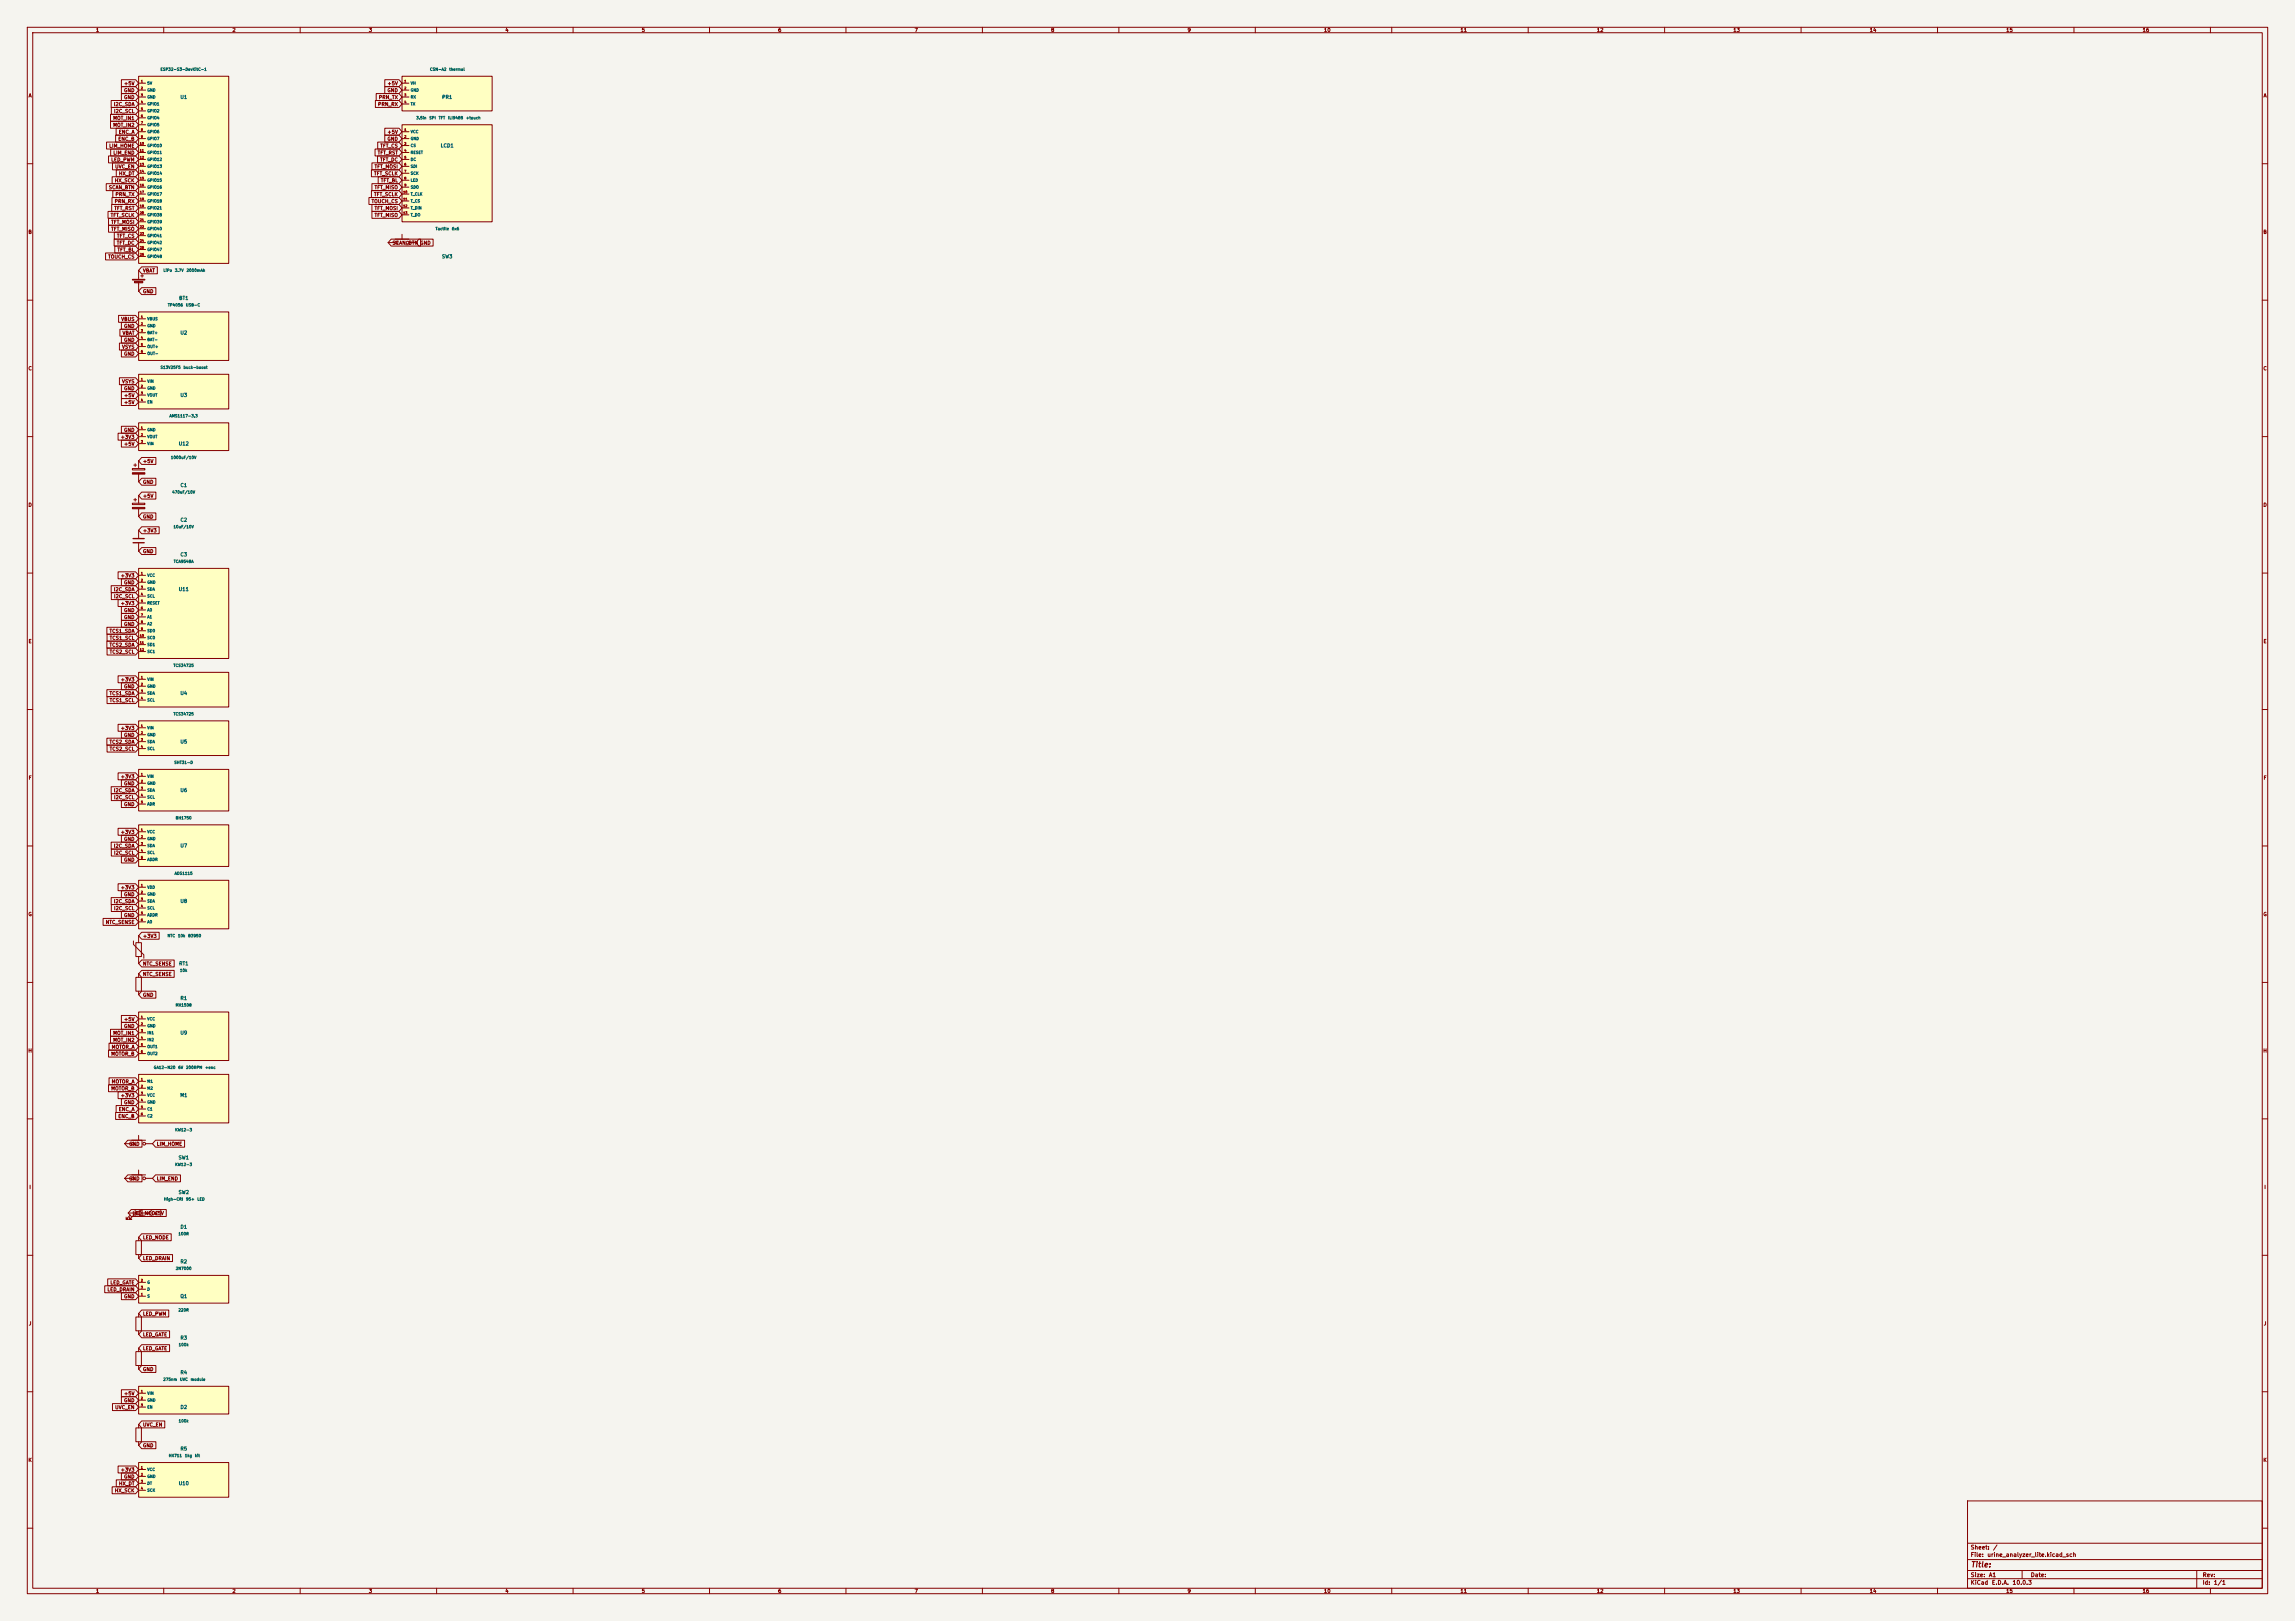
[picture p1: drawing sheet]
<svg xmlns="http://www.w3.org/2000/svg" width="841mm" height="594mm" viewBox="0 0 841 594" stroke-linecap="round" stroke-linejoin="round" font-family="sans-serif">
<defs><g id="words">
<text font-size="2" fill="#840000" x="722" y="574.8">Title:</text>
<g font-size="1.5" fill="#840000">
<text x="722" y="568.2">Sheet:</text>
<text x="730.2" y="568.2">/</text>
<text x="722" y="570.9">File:</text>
<text x="728.1" y="570.9">urine_analyzer_lite.kicad_sch</text>
<text x="722" y="581.1">KiCad</text>
<text x="722" y="578.3">Size:</text>
<text x="728.7" y="578.3">A1</text>
<text x="729.7" y="581.1">E.D.A.</text>
<text x="737.3" y="581.1">10.0.3</text>
<text x="744" y="578.3">Date:</text>
<text x="807" y="578.3">Rev:</text>
<text x="807" y="581.1">Id:</text>
<text x="811.1" y="581.1">1/1</text>
</g>
<g font-size="1.3" fill="#840000">
<text x="35" y="12">1</text>
<text x="85" y="12">2</text>
<text x="135" y="12">3</text>
<text x="185" y="12">4</text>
<text x="235" y="12">5</text>
<text x="285" y="12">6</text>
<text x="335" y="12">7</text>
<text x="385" y="12">8</text>
<text x="435" y="12">9</text>
<text x="485" y="12">10</text>
<text x="535" y="12">11</text>
<text x="585" y="12">12</text>
<text x="635" y="12">13</text>
<text x="685" y="12">14</text>
<text x="735" y="12">15</text>
<text x="785" y="12">16</text>
<text x="10.3" y="36">A</text>
<text x="45.3" y="34.1">GND</text>
<text x="45.3" y="31.5">+5V</text>
<text x="141.8" y="34.1">GND</text>
<text x="141.8" y="31.5">+5V</text>
<text x="829.3" y="36">A</text>
<text x="41.5" y="39.2">I2C_SDA</text>
<text x="41.6" y="41.7">I2C_SCL</text>
<text x="45.3" y="36.6">GND</text>
<text x="138.4" y="39.2">PRN_RX</text>
<text x="138.7" y="36.6">PRN_TX</text>
<text x="41.3" y="46.8">MOT_IN2</text>
<text x="41.3" y="44.2">MOT_IN1</text>
<text x="43.2" y="51.9">ENC_B</text>
<text x="43.4" y="49.3">ENC_A</text>
<text x="141.8" y="49.3">+5V</text>
<text x="141.8" y="51.9">GND</text>
<text x="39.9" y="54.4">LIM_HOME</text>
<text x="40.6" y="59.5">LED_PWM</text>
<text x="41.4" y="56.9">LIM_END</text>
<text x="138.2" y="56.9">TFT_RST</text>
<text x="139.2" y="59.5">TFT_DC</text>
<text x="139.2" y="54.4">TFT_CS</text>
<text x="42" y="62">UVC_EN</text>
<text x="43.4" y="64.6">HX_DT</text>
<text x="136.9" y="64.6">TFT_SCLK</text>
<text x="137.1" y="62">TFT_MOSI</text>
<text x="39.7" y="69.6">SCAN_BTN</text>
<text x="41.9" y="67.1">HX_SCK</text>
<text x="137.1" y="69.6">TFT_MISO</text>
<text x="139.4" y="67.1">TFT_BL</text>
<text x="41.7" y="77.3">TFT_RST</text>
<text x="41.9" y="74.7">PRN_RX</text>
<text x="42.2" y="72.2">PRN_TX</text>
<text x="136" y="74.7">TOUCH_CS</text>
<text x="136.9" y="72.2">TFT_SCLK</text>
<text x="137.1" y="77.3">TFT_MOSI</text>
<text x="40.4" y="79.8">TFT_SCLK</text>
<text x="40.6" y="82.3">TFT_MOSI</text>
<text x="137.1" y="79.8">TFT_MISO</text>
<text x="10.3" y="86">B</text>
<text x="40.6" y="84.9">TFT_MISO</text>
<text x="42.6" y="90">TFT_DC</text>
<text x="42.7" y="87.4">TFT_CS</text>
<text x="143.7" y="90">SCAN_BTN GND</text>
<text x="829.2" y="86">B</text>
<text x="39.5" y="95">TOUCH_CS</text>
<text x="42.9" y="92.5">TFT_BL</text>
<text x="52.2" y="100.1">VBAT</text>
<text x="52.2" y="107.7">GND</text>
<text x="44.3" y="117.9">VBUS</text>
<text x="44.8" y="123">VBAT</text>
<text x="45.3" y="120.4">GND</text>
<text x="45.3" y="125.5">GND</text>
<text x="44.6" y="128.1">VSYS</text>
<text x="45.3" y="130.6">GND</text>
<text x="10.3" y="136">C</text>
<text x="829.2" y="136">C</text>
<text x="44.6" y="140.8">VSYS</text>
<text x="45.3" y="143.3">GND</text>
<text x="45.3" y="145.8">+5V</text>
<text x="45.3" y="148.4">+5V</text>
<text x="44.1" y="161.1">+3V3</text>
<text x="45.3" y="158.5">GND</text>
<text x="45.3" y="163.6">+5V</text>
<text x="52.2" y="170">+5V</text>
<text x="52.2" y="177.6">GND</text>
<text x="10.3" y="186">D</text>
<text x="52.2" y="182.7">+5V</text>
<text x="829.2" y="186">D</text>
<text x="52.2" y="190.3">GND</text>
<text x="52.2" y="195.4">+3V3</text>
<text x="52.2" y="203">GND</text>
<text x="44.1" y="211.9">+3V3</text>
<text x="45.3" y="214.4">GND</text>
<text x="41.5" y="217">I2C_SDA</text>
<text x="41.6" y="219.5">I2C_SCL</text>
<text x="44.1" y="222">+3V3</text>
<text x="45.3" y="224.6">GND</text>
<text x="45.3" y="227.1">GND</text>
<text x="40" y="232.2">TCS1_SDA</text>
<text x="45.3" y="229.7">GND</text>
<text x="10.3" y="236">E</text>
<text x="40" y="237.3">TCS2_SDA</text>
<text x="40" y="239.8">TCS2_SCL</text>
<text x="40" y="234.7">TCS1_SCL</text>
<text x="829.3" y="236">E</text>
<text x="44.1" y="250">+3V3</text>
<text x="40" y="255.1">TCS1_SDA</text>
<text x="40" y="257.6">TCS1_SCL</text>
<text x="45.3" y="252.5">GND</text>
<text x="44.1" y="267.8">+3V3</text>
<text x="40" y="272.8">TCS2_SDA</text>
<text x="40" y="275.4">TCS2_SCL</text>
<text x="45.3" y="270.3">GND</text>
<text x="10.3" y="286">F</text>
<text x="44.1" y="285.5">+3V3</text>
<text x="829.3" y="286">F</text>
<text x="41.5" y="290.6">I2C_SDA</text>
<text x="41.6" y="293.2">I2C_SCL</text>
<text x="45.3" y="288.1">GND</text>
<text x="45.3" y="295.7">GND</text>
<text x="44.1" y="305.9">+3V3</text>
<text x="41.5" y="310.9">I2C_SDA</text>
<text x="45.3" y="308.4">GND</text>
<text x="41.6" y="313.5">I2C_SCL</text>
<text x="45.3" y="316">GND</text>
<text x="44.1" y="326.2">+3V3</text>
<text x="45.3" y="328.7">GND</text>
<text x="10.3" y="336">G</text>
<text x="41.5" y="331.3">I2C_SDA</text>
<text x="41.6" y="333.8">I2C_SCL</text>
<text x="829.2" y="336">G</text>
<text x="38.6" y="338.9">NTC_SENSE</text>
<text x="45.3" y="336.3">GND</text>
<text x="52.2" y="344">+3V3</text>
<text x="52.2" y="357.9">NTC_SENSE</text>
<text x="52.2" y="354.1">NTC_SENSE</text>
<text x="52.2" y="365.6">GND</text>
<text x="45.3" y="377">GND</text>
<text x="45.3" y="374.4">+5V</text>
<text x="41.3" y="379.5">MOT_IN1</text>
<text x="41.3" y="382.1">MOT_IN2</text>
<text x="10.2" y="386">H</text>
<text x="40.6" y="387.1">MOTOR_B</text>
<text x="40.8" y="384.6">MOTOR_A</text>
<text x="829.2" y="386">H</text>
<text x="40.6" y="399.8">MOTOR_B</text>
<text x="40.8" y="397.3">MOTOR_A</text>
<text x="43.4" y="407.5">ENC_A</text>
<text x="44.1" y="402.4">+3V3</text>
<text x="45.3" y="404.9">GND</text>
<text x="43.2" y="410">ENC_B</text>
<text x="47.1" y="420.2">GND</text>
<text x="57.3" y="420.2">LIM_HOME</text>
<text x="10.6" y="436">I</text>
<text x="47.1" y="432.9">GND</text>
<text x="57.3" y="432.9">LIM_END</text>
<text x="829.6" y="436">I</text>
<text x="48.4" y="445.6">LED_NODE</text>
<text x="56" y="445.6">+5V</text>
<text x="52.2" y="454.5">LED_NODE</text>
<text x="52.2" y="462.1">LED_DRAIN</text>
<text x="39.2" y="473.5">LED_DRAIN</text>
<text x="40.3" y="471">LED_GATE</text>
<text x="45.3" y="476">GND</text>
<text x="10.4" y="486">J</text>
<text x="52.2" y="482.4">LED_PWM</text>
<text x="829.4" y="486">J</text>
<text x="52.2" y="490">LED_GATE</text>
<text x="52.2" y="495.1">LED_GATE</text>
<text x="52.2" y="502.7">GND</text>
<text x="45.3" y="511.6">+5V</text>
<text x="45.3" y="514.1">GND</text>
<text x="42" y="516.7">UVC_EN</text>
<text x="52.2" y="523">UVC_EN</text>
<text x="52.2" y="530.7">GND</text>
<text x="10.3" y="536">K</text>
<text x="44.1" y="539.5">+3V3</text>
<text x="829.2" y="536">K</text>
<text x="43.4" y="544.6">HX_DT</text>
<text x="45.3" y="542.1">GND</text>
<text x="41.9" y="547.2">HX_SCK</text>
<text x="35" y="584">1</text>
<text x="85" y="584">2</text>
<text x="135" y="584">3</text>
<text x="185" y="584">4</text>
<text x="235" y="584">5</text>
<text x="285" y="584">6</text>
<text x="335" y="584">7</text>
<text x="385" y="584">8</text>
<text x="435" y="584">9</text>
<text x="485" y="584">10</text>
<text x="535" y="584">11</text>
<text x="585" y="584">12</text>
<text x="635" y="584">13</text>
<text x="685" y="584">14</text>
<text x="735" y="584">15</text>
<text x="785" y="584">16</text>
</g>
<g font-size="1.3" fill="#006464">
<text x="65.9" y="36.5">U1</text>
<text x="161.9" y="36.5">PR1</text>
<text x="161.3" y="54.3">LCD1</text>
<text x="161.8" y="95">SW3</text>
<text x="65.5" y="110.2">BT1</text>
<text x="65.9" y="122.9">U2</text>
<text x="65.9" y="145.8">U3</text>
<text x="65.3" y="163.5">U12</text>
<text x="66" y="178.8">C1</text>
<text x="66" y="191.5">C2</text>
<text x="66" y="204.2">C3</text>
<text x="65.3" y="216.9">U11</text>
<text x="65.9" y="255">U4</text>
<text x="65.9" y="272.8">U5</text>
<text x="65.9" y="290.5">U6</text>
<text x="65.9" y="310.9">U7</text>
<text x="65.9" y="331.2">U8</text>
<text x="65.5" y="354">RT1</text>
<text x="66" y="366.7">R1</text>
<text x="65.9" y="379.4">U9</text>
<text x="65.9" y="402.3">M1</text>
<text x="65.3" y="425.2">SW1</text>
<text x="65.3" y="437.9">SW2</text>
<text x="66" y="450.6">D1</text>
<text x="66" y="463.3">R2</text>
<text x="65.9" y="476">Q1</text>
<text x="66" y="491.2">R3</text>
<text x="66" y="503.9">R4</text>
<text x="66" y="516.6">D2</text>
<text x="66" y="531.8">R5</text>
<text x="65.3" y="544.5">U10</text>
</g>
<g font-size="1" fill="#006464">
<text x="58.7" y="26.2">ESP32-S3-DevKitC-1</text>
<text x="157.4" y="26.2">CSN-A2</text>
<text x="164.5" y="26.2">thermal</text>
<text x="53.8" y="31.2">5V</text>
<text x="53.8" y="33.8">GND</text>
<text x="150.4" y="31.2">VH</text>
<text x="150.4" y="33.8">GND</text>
<text x="53.8" y="36.3">GND</text>
<text x="53.8" y="38.9">GPIO1</text>
<text x="53.8" y="41.4">GPIO2</text>
<text x="150.4" y="36.3">RX</text>
<text x="150.4" y="38.9">TX</text>
<text x="53.8" y="43.9">GPIO4</text>
<text x="53.8" y="46.5">GPIO5</text>
<text x="152.4" y="43.9">3.5in</text>
<text x="157.2" y="43.9">SPI</text>
<text x="160.6" y="43.9">TFT</text>
<text x="164" y="43.9">ILI9488</text>
<text x="170.6" y="43.9">+touch</text>
<text x="53.8" y="49">GPIO6</text>
<text x="53.8" y="51.6">GPIO7</text>
<text x="150.4" y="49">VCC</text>
<text x="150.4" y="51.6">GND</text>
<text x="53.8" y="54.1">GPIO10</text>
<text x="53.8" y="56.6">GPIO11</text>
<text x="53.8" y="59.2">GPIO12</text>
<text x="150.4" y="54.1">CS</text>
<text x="150.4" y="56.6">RESET</text>
<text x="150.4" y="59.2">DC</text>
<text x="53.8" y="61.7">GPIO13</text>
<text x="53.8" y="64.3">GPIO14</text>
<text x="150.4" y="61.7">SDI</text>
<text x="150.4" y="64.3">SCK</text>
<text x="53.8" y="66.8">GPIO15</text>
<text x="53.8" y="69.3">GPIO16</text>
<text x="53.8" y="71.9">GPIO17</text>
<text x="150.4" y="66.8">LED</text>
<text x="150.4" y="69.3">SDO</text>
<text x="150.4" y="71.9">T_CLK</text>
<text x="53.8" y="74.4">GPIO18</text>
<text x="53.8" y="77">GPIO21</text>
<text x="150.4" y="74.4">T_CS</text>
<text x="150.4" y="77">T_DIN</text>
<text x="53.8" y="79.5">GPIO38</text>
<text x="53.8" y="82">GPIO39</text>
<text x="150.4" y="79.5">T_DO</text>
<text x="53.8" y="84.6">GPIO40</text>
<text x="53.8" y="87.1">GPIO41</text>
<text x="53.8" y="89.7">GPIO42</text>
<text x="159.5" y="84.6">Tactile</text>
<text x="165.5" y="84.6">6x6</text>
<text x="53.8" y="92.2">GPIO47</text>
<text x="53.8" y="94.7">GPIO48</text>
<text x="59.8" y="99.8">LiPo</text>
<text x="64" y="99.8">3.7V</text>
<text x="68.2" y="99.8">2000mAh</text>
<text x="61.4" y="112.5">TP4056</text>
<text x="68" y="112.5">USB-C</text>
<text x="53.8" y="117.6">VBUS</text>
<text x="53.8" y="120.1">GND</text>
<text x="53.8" y="122.7">BAT+</text>
<text x="53.8" y="125.2">BAT-</text>
<text x="53.8" y="127.8">OUT+</text>
<text x="53.8" y="130.3">OUT-</text>
<text x="58.7" y="135.4">S13V25F5</text>
<text x="67.1" y="135.4">buck-boost</text>
<text x="53.8" y="140.5">VIN</text>
<text x="53.8" y="143">GND</text>
<text x="53.8" y="145.5">VOUT</text>
<text x="53.8" y="148.1">EN</text>
<text x="62" y="153.2">AMS1117-3.3</text>
<text x="53.8" y="158.2">GND</text>
<text x="53.8" y="160.8">VOUT</text>
<text x="53.8" y="163.3">VIN</text>
<text x="62.5" y="168.4">1000uF/10V</text>
<text x="63" y="181.1">470uF/10V</text>
<text x="63.4" y="193.8">10uF/10V</text>
<text x="63.5" y="206.5">TCA9548A</text>
<text x="53.8" y="211.6">VCC</text>
<text x="53.8" y="214.1">GND</text>
<text x="53.8" y="216.7">SDA</text>
<text x="53.8" y="219.2">SCL</text>
<text x="53.8" y="221.7">RESET</text>
<text x="53.8" y="224.3">A0</text>
<text x="53.8" y="226.8">A1</text>
<text x="53.8" y="229.4">A2</text>
<text x="53.8" y="231.9">SD0</text>
<text x="53.8" y="234.4">SC0</text>
<text x="53.8" y="237">SD1</text>
<text x="53.8" y="239.5">SC1</text>
<text x="63.4" y="244.6">TCS34725</text>
<text x="53.8" y="249.7">VIN</text>
<text x="53.8" y="252.2">GND</text>
<text x="53.8" y="254.8">SDA</text>
<text x="53.8" y="257.3">SCL</text>
<text x="63.4" y="262.4">TCS34725</text>
<text x="53.8" y="267.5">VIN</text>
<text x="53.8" y="270">GND</text>
<text x="53.8" y="272.5">SDA</text>
<text x="53.8" y="275.1">SCL</text>
<text x="63.7" y="280.2">SHT31-D</text>
<text x="53.8" y="285.2">VIN</text>
<text x="53.8" y="287.8">GND</text>
<text x="53.8" y="290.3">SDA</text>
<text x="53.8" y="292.9">SCL</text>
<text x="53.8" y="295.4">ADR</text>
<text x="53.8" y="305.6">VCC</text>
<text x="64.3" y="300.5">BH1750</text>
<text x="53.8" y="308.1">GND</text>
<text x="53.8" y="310.6">SDA</text>
<text x="53.8" y="313.2">SCL</text>
<text x="53.8" y="315.7">ADDR</text>
<text x="63.9" y="320.8">ADS1115</text>
<text x="53.8" y="325.9">VDD</text>
<text x="53.8" y="328.4">GND</text>
<text x="53.8" y="331">SDA</text>
<text x="53.8" y="333.5">SCL</text>
<text x="53.8" y="336">ADDR</text>
<text x="53.8" y="338.6">A0</text>
<text x="61.3" y="343.7">NTC</text>
<text x="65.1" y="343.7">10k</text>
<text x="68.8" y="343.7">B3950</text>
<text x="65.8" y="356.4">10k</text>
<text x="64.2" y="369.1">MX1508</text>
<text x="53.8" y="374.1">VCC</text>
<text x="53.8" y="376.7">GND</text>
<text x="53.8" y="379.2">IN1</text>
<text x="53.8" y="381.8">IN2</text>
<text x="53.8" y="384.3">OUT1</text>
<text x="53.8" y="386.8">OUT2</text>
<text x="56.2" y="391.9">GA12-N20</text>
<text x="65.2" y="391.9">6V</text>
<text x="68" y="391.9">200RPM</text>
<text x="75" y="391.9">+enc</text>
<text x="53.8" y="397">M1</text>
<text x="53.8" y="399.5">M2</text>
<text x="53.8" y="402.1">VCC</text>
<text x="53.8" y="404.6">GND</text>
<text x="53.8" y="407.2">C1</text>
<text x="53.8" y="409.7">C2</text>
<text x="64.1" y="414.8">KW12-3</text>
<text x="64.1" y="427.5">KW12-3</text>
<text x="60" y="440.2">High-CRI</text>
<text x="68" y="440.2">95+</text>
<text x="72.2" y="440.2">LED</text>
<text x="65.3" y="452.9">100R</text>
<text x="64.3" y="465.6">2N7000</text>
<text x="53.8" y="470.7">G</text>
<text x="53.8" y="473.2">D</text>
<text x="53.8" y="475.7">S</text>
<text x="65.3" y="480.8">220R</text>
<text x="65.3" y="493.5">100k</text>
<text x="59.7" y="506.2">275nm</text>
<text x="65.8" y="506.2">UVC</text>
<text x="69.7" y="506.2">module</text>
<text x="53.8" y="511.3">VIN</text>
<text x="53.8" y="513.8">GND</text>
<text x="53.8" y="516.4">EN</text>
<text x="65.3" y="521.5">100k</text>
<text x="53.8" y="539.2">VCC</text>
<text x="61.7" y="534.2">HX711</text>
<text x="67.6" y="534.2">1kg</text>
<text x="71.3" y="534.2">kit</text>
<text x="53.8" y="541.8">GND</text>
<text x="53.8" y="544.3">DT</text>
<text x="53.8" y="546.9">SCK</text>
</g>
<g font-size=".8" fill="#a90000">
<text x="51.5" y="30.4">1</text>
<text x="51.5" y="32.9">2</text>
<text x="51.5" y="35.4">3</text>
<text x="148.1" y="30.4">1</text>
<text x="148.1" y="32.9">2</text>
<text x="148.1" y="35.4">3</text>
<text x="51.5" y="38">4</text>
<text x="51.5" y="40.5">5</text>
<text x="148.1" y="38">4</text>
<text x="51.5" y="43.1">6</text>
<text x="51.5" y="45.6">7</text>
<text x="51.2" y="53.2">10</text>
<text x="51.5" y="48.1">8</text>
<text x="51.5" y="50.7">9</text>
<text x="148.1" y="48.1">1</text>
<text x="148.1" y="50.7">2</text>
<text x="148.1" y="53.2">3</text>
<text x="51.2" y="55.8">11</text>
<text x="51.2" y="58.3">12</text>
<text x="148.1" y="55.8">4</text>
<text x="148.1" y="58.3">5</text>
<text x="51.2" y="60.8">13</text>
<text x="51.2" y="63.4">14</text>
<text x="51.2" y="65.9">15</text>
<text x="148.1" y="60.8">6</text>
<text x="148.1" y="63.4">7</text>
<text x="148.1" y="65.9">8</text>
<text x="51.2" y="68.5">16</text>
<text x="51.2" y="71">17</text>
<text x="147.7" y="71">10</text>
<text x="148.1" y="68.5">9</text>
<text x="51.2" y="73.5">18</text>
<text x="51.2" y="76.1">19</text>
<text x="147.7" y="73.5">11</text>
<text x="147.7" y="76.1">12</text>
<text x="51.2" y="78.6">20</text>
<text x="51.2" y="81.2">21</text>
<text x="51.2" y="83.7">22</text>
<text x="147.7" y="78.6">13</text>
<text x="51.2" y="86.2">23</text>
<text x="51.2" y="88.8">24</text>
<text x="51.2" y="91.3">25</text>
<text x="51.2" y="93.9">26</text>
<text x="51.5" y="116.7">1</text>
<text x="51.5" y="119.3">2</text>
<text x="51.5" y="121.8">3</text>
<text x="51.5" y="124.3">4</text>
<text x="51.5" y="126.9">5</text>
<text x="51.5" y="129.4">6</text>
<text x="51.5" y="139.6">1</text>
<text x="51.5" y="142.1">2</text>
<text x="51.5" y="144.7">3</text>
<text x="51.5" y="147.2">4</text>
<text x="51.5" y="157.4">1</text>
<text x="51.5" y="159.9">2</text>
<text x="51.5" y="162.4">3</text>
<text x="51.5" y="210.7">1</text>
<text x="51.5" y="213.2">2</text>
<text x="51.5" y="215.8">3</text>
<text x="51.5" y="218.3">4</text>
<text x="51.5" y="220.9">5</text>
<text x="51.5" y="223.4">6</text>
<text x="51.5" y="225.9">7</text>
<text x="51.2" y="233.6">10</text>
<text x="51.5" y="228.5">8</text>
<text x="51.5" y="231">9</text>
<text x="51.2" y="236.1">11</text>
<text x="51.2" y="238.6">12</text>
<text x="51.5" y="248.8">1</text>
<text x="51.5" y="251.3">2</text>
<text x="51.5" y="253.9">3</text>
<text x="51.5" y="256.4">4</text>
<text x="51.5" y="266.6">1</text>
<text x="51.5" y="269.1">2</text>
<text x="51.5" y="271.7">3</text>
<text x="51.5" y="274.2">4</text>
<text x="51.5" y="284.4">1</text>
<text x="51.5" y="286.9">2</text>
<text x="51.5" y="289.4">3</text>
<text x="51.5" y="292">4</text>
<text x="51.5" y="294.5">5</text>
<text x="51.5" y="304.7">1</text>
<text x="51.5" y="307.2">2</text>
<text x="51.5" y="309.8">3</text>
<text x="51.5" y="312.3">4</text>
<text x="51.5" y="314.8">5</text>
<text x="51.5" y="325">1</text>
<text x="51.5" y="327.5">2</text>
<text x="51.5" y="330.1">3</text>
<text x="51.5" y="332.6">4</text>
<text x="51.5" y="335.2">5</text>
<text x="51.5" y="337.7">6</text>
<text x="51.5" y="373.3">1</text>
<text x="51.5" y="375.8">2</text>
<text x="51.5" y="378.3">3</text>
<text x="51.5" y="380.9">4</text>
<text x="51.5" y="383.4">5</text>
<text x="51.5" y="386">6</text>
<text x="51.5" y="396.1">1</text>
<text x="51.5" y="398.7">2</text>
<text x="51.5" y="401.2">3</text>
<text x="51.5" y="403.7">4</text>
<text x="51.5" y="406.3">5</text>
<text x="51.5" y="408.8">6</text>
<text x="51.5" y="469.8">2</text>
<text x="51.5" y="472.3">3</text>
<text x="51.5" y="474.9">1</text>
<text x="51.5" y="510.4">1</text>
<text x="51.5" y="513">2</text>
<text x="51.5" y="515.5">3</text>
<text x="51.5" y="538.4">1</text>
<text x="51.5" y="540.9">2</text>
<text x="51.5" y="543.4">3</text>
<text x="51.5" y="546">4</text>
</g>
</g></defs>
<path d="M0 0h841v594h-841z" fill="#f5f4ef" stroke="#f5f4ef" stroke-width=".37"/>
<g fill="none" stroke="#840000" stroke-width=".37">
<path d="M10 10h821v574h-821zM12 12h817v570h-817zM60 10v2M110 10v2M160 10v2M210 10v2M260 10v2M310 10v2M360 10v2M410 10v2M460 10v2M510 10v2"/>
<path d="M560 10v2M610 10v2M660 10v2M710 10v2M760 10v2M810 10v2M10 60h2M829 60h2M50.8 99.1v3.3M10 110h2M50.8 103.4v3.3M51.6 101.1h1"/>
<path d="M52.1 100.6v1M829 110h2M10 160h2M829 160h2M10 210h2M829 210h2M10 260h2M829 260h2M10 310h2M829 310h2M10 360h2M829 360h2"/>
<path d="M10 410h2M829 410h2M10 460h2M829 460h2M10 510h2M829 510h2M49.8 523.2h2v5.1h-2zM50.8 522v1.2M50.8 528.3v1.3M10 560h2M721 550h108v32h-108zM829 560h2"/>
<path d="M721 578.5h108M721 575.5h108M721 571.5h108M721 565.5h108M741 575.5v3M805 575.5v6.5M60 582v2M110 582v2M160 582v2M210 582v2M260 582v2M310 582v2"/>
<path d="M360 582v2M410 582v2M460 582v2M510 582v2M560 582v2M610 582v2M660 582v2M710 582v2M760 582v2M810 582v2"/>
</g>
<g fill="#840000" stroke="#840000" stroke-width=".37">
<path d="M48.5 102.4h4.6v.2h-4.6z"/>
<path d="M49.3 103.1h3v.5h-3z"/>
</g>
<path d="M50.8 508h33v10.2h-33z" fill="#ffffc2"/>
<path d="M49.8 495.3h2v5.1h-2zM49.8 482.6h2v5.1h-2zM50.8 481.3v1.3M50.8 487.7v1.2M50.8 494v1.3M50.8 508h33v10.2h-33zM50.8 510.5h2.5M50.8 513.1h2.5M50.8 515.6h2.5M50.8 500.4v1.2" fill="none" stroke="#840000" stroke-width=".37"/>
<path d="M50.8 467.4h33v10.1h-33z" fill="#ffffc2"/>
<path d="M50.8 467.4h33v10.1h-33zM50.8 475h2.5M50.8 469.9h2.5M50.8 472.4h2.5" fill="none" stroke="#840000" stroke-width=".37"/>
<path d="M50.8 393.7h33v17.8h-33z" fill="#ffffc2"/>
<g fill="none" stroke="#840000" stroke-width=".37">
<path d="M48.9 344.8v1.3l3.8 3.8v1.3M49.8 358.1h2v5.1h-2zM49.8 345.4h2v5.1h-2zM50.8 342.9v2.5M50.8 350.5v2.6M50.8 356.9v1.2M50.8 363.2v1.3M50.8 393.7h33v17.8h-33zM50.8 396.2h2.5M50.8 398.8h2.5M45.7 419.1h2.6M48.3 417.8h5"/>
<path d="M50.8 401.3h2.5M50.8 403.9h2.5M50.8 406.4h2.5M50.8 408.9h2.5M50.8 416.1v1.7M53.3 419.1h2.6M45.7 431.8h2.6M48.3 430.5h5M50.8 428.8v1.7M53.3 431.8h2.6M47 444.5h7.6M47.8 445.3l-1.6 1.5h.8h-.8v-.8"/>
<path d="M49 445.3l-1.5 1.5h.8h-.8v-.8M49.5 444.5l2.6-1.3v2.6zM49.5 443.2v2.6M49.8 454.7h2v5h-2zM50.8 453.4v1.3M50.8 459.7v1.3"/>
<circle cx="48.8" cy="419.1" r=".51"/>
<circle cx="52.8" cy="419.1" r=".51"/>
<circle cx="48.8" cy="431.8" r=".51"/>
<circle cx="52.8" cy="431.8" r=".51"/>
</g>
<path d="M50.8 370.8h33v17.8h-33z" fill="#ffffc2"/>
<path d="M50.8 370.8h33v17.8h-33zM50.8 373.4h2.5M50.8 375.9h2.5M50.8 378.5h2.5M50.8 381h2.5M50.8 383.5h2.5M50.8 386.1h2.5" fill="none" stroke="#840000" stroke-width=".37"/>
<path d="M50.8 281.9h33v15.3h-33z" fill="#ffffc2"/>
<path d="M50.8 281.9h33v15.3h-33zM50.8 284.5h2.5M50.8 287h2.5M50.8 289.6h2.5M50.8 292.1h2.5M50.8 294.6h2.5" fill="none" stroke="#840000" stroke-width=".37"/>
<path d="M50.8 264.2h33v12.7h-33z" fill="#ffffc2"/>
<path d="M50.8 264.2h33v12.7h-33zM50.8 266.7h2.5M50.8 269.2h2.5M50.8 271.8h2.5M50.8 274.3h2.5" fill="none" stroke="#840000" stroke-width=".37"/>
<path d="M50.8 322.6h33v17.8h-33z" fill="#ffffc2"/>
<path d="M50.8 322.6h33v17.8h-33zM50.8 325.1h2.5M50.8 327.7h2.5M50.8 330.2h2.5M50.8 332.7h2.5M50.8 335.3h2.5M50.8 337.8h2.5" fill="none" stroke="#840000" stroke-width=".37"/>
<path d="M50.8 302.3h33v15.2h-33z" fill="#ffffc2"/>
<path d="M50.8 302.3h33v15.2h-33zM50.8 304.8h2.5M50.8 307.3h2.5M50.8 309.9h2.5M50.8 312.4h2.5M50.8 315h2.5" fill="none" stroke="#840000" stroke-width=".37"/>
<path d="M147.3 45.7h33v35.6h-33z" fill="#ffffc2"/>
<g fill="none" stroke="#840000" stroke-width=".37">
<path d="M147.3 45.7h33v35.6h-33zM147.3 48.3h2.6M147.3 50.8h2.6M147.3 53.3h2.6M147.3 55.9h2.6M147.3 58.4h2.6M147.3 61h2.6M147.3 63.5h2.6M147.3 66h2.6M147.3 68.6h2.6M147.3 71.1h2.6M147.3 73.7h2.6"/>
<path d="M147.3 76.2h2.6M147.3 78.7h2.6"/>
</g>
<path d="M50.8 535.9h33v12.7h-33z" fill="#ffffc2"/>
<path d="M50.8 535.9h33v12.7h-33zM50.8 538.5h2.5M50.8 541h2.5M50.8 543.6h2.5M50.8 546.1h2.5" fill="none" stroke="#840000" stroke-width=".37"/>
<path d="M147.3 27.9h33v12.7h-33z" fill="#ffffc2"/>
<g fill="none" stroke="#840000" stroke-width=".37">
<path d="M147.3 27.9h33v12.7h-33zM147.3 30.5h2.6M147.3 33h2.6M147.3 35.6h2.6M147.3 38.1h2.6M142.2 88.9h2.6M144.8 87.6h5.1M147.3 85.9v1.7M149.9 88.9h2.5"/>
<circle cx="145.3" cy="88.9" r=".51"/>
<circle cx="149.4" cy="88.9" r=".51"/>
</g>
<path d="M50.8 27.9h33v68.6h-33z" fill="#ffffc2"/>
<g fill="none" stroke="#840000" stroke-width=".37">
<path d="M50.8 27.9h33v68.6h-33zM50.8 30.5h2.5M50.8 33h2.5M50.8 35.6h2.5M50.8 38.1h2.5M50.8 40.6h2.5M50.8 43.2h2.5M50.8 45.7h2.5M50.8 48.3h2.5M50.8 50.8h2.5M50.8 53.3h2.5M50.8 55.9h2.5"/>
<path d="M50.8 58.4h2.5M50.8 61h2.5M50.8 63.5h2.5M50.8 66h2.5M50.8 68.6h2.5M50.8 71.1h2.5M50.8 73.7h2.5M50.8 76.2h2.5M50.8 78.7h2.5M50.8 81.3h2.5M50.8 83.8h2.5M50.8 86.4h2.5"/>
<path d="M50.8 88.9h2.5M50.8 91.4h2.5M50.8 94h2.5"/>
</g>
<path d="M50.8 208.3h33v33h-33z" fill="#ffffc2"/>
<g fill="none" stroke="#840000" stroke-width=".37">
<path d="M50.8 208.3h33v33h-33zM50.8 210.8h2.5M50.8 213.4h2.5M50.8 215.9h2.5M50.8 218.4h2.5M50.8 221h2.5M50.8 223.5h2.5M50.8 226.1h2.5M50.8 228.6h2.5M50.8 231.1h2.5M50.8 233.7h2.5M50.8 236.2h2.5"/>
<path d="M50.8 238.8h2.5"/>
</g>
<path d="M50.8 246.4h33v12.7h-33z" fill="#ffffc2"/>
<g fill="none" stroke="#840000" stroke-width=".37">
<path d="M48.5 171.7h4.6v.5h-4.6zM49 170.4h1M49.5 169.9v1M50.8 168.9v2.8M50.8 173.7v2.8M48.5 184.4h4.6v.5h-4.6zM49 183.1h1M49.5 182.6v1M50.8 181.6v2.8M50.8 186.4v2.8M50.8 194.3v2.8M50.8 199.1v2.8"/>
<path d="M50.8 246.4h33v12.7h-33zM50.8 248.9h2.5M50.8 251.5h2.5M50.8 254h2.5M50.8 256.5h2.5"/>
</g>
<path d="M48.8 197.4h4M48.8 198.9h4" fill="none" stroke="#840000" stroke-width=".51"/>
<g fill="#840000" stroke="#840000" stroke-width=".37">
<path d="M48.5 185.9h4.6v.5h-4.6z"/>
<path d="M48.5 173.2h4.6v.5h-4.6z"/>
</g>
<path d="M50.8 154.9h33v10.2h-33z" fill="#ffffc2"/>
<path d="M50.8 154.9h33v10.2h-33zM50.8 157.5h2.5M50.8 160h2.5M50.8 162.6h2.5" fill="none" stroke="#840000" stroke-width=".37"/>
<path d="M50.8 137.2h33v12.7h-33z" fill="#ffffc2"/>
<path d="M50.8 137.2h33v12.7h-33zM50.8 139.7h2.5M50.8 142.2h2.5M50.8 144.8h2.5M50.8 147.3h2.5" fill="none" stroke="#840000" stroke-width=".37"/>
<path d="M50.8 114.3h33v17.8h-33z" fill="#ffffc2"/>
<g fill="none" stroke="#840000" stroke-width=".37">
<path d="M40.7 36.8h9l1.1 1.3-1.1 1.3h-9zM40.8 39.4h8.9l1.1 1.2-1.1 1.3h-8.9zM44.5 31.7h5.2l1.1 1.3-1.1 1.3h-5.2zM44.5 29.2h5.2l1.1 1.3-1.1 1.2h-5.2zM44.5 34.3h5.2l1.1 1.3-1.1 1.2h-5.2zM137.6 36.8h8.6l1.1 1.3-1.1 1.3h-8.6zM137.9 34.3h8.3l1.1 1.3-1.1 1.2h-8.3zM141 31.7h5.2l1.1 1.3-1.1 1.3h-5.2zM141 29.2h5.2l1.1 1.3-1.1 1.2h-5.2zM39 52.1h10.7l1.1 1.2-1.1 1.3h-10.7zM39.8 57.1h9.9l1.1 1.3-1.1 1.3h-9.9zM40.5 44.4h9.2l1.1 1.3-1.1 1.3h-9.2z"/>
<path d="M40.5 41.9h9.2l1.1 1.3-1.1 1.2h-9.2zM40.6 54.6h9.1l1.1 1.3-1.1 1.2h-9.1zM41.2 59.7h8.5l1.1 1.3-1.1 1.2h-8.5zM42.4 49.5h7.3l1.1 1.3-1.1 1.3h-7.3zM42.5 47h7.2l1.1 1.3-1.1 1.2h-7.2zM136.3 59.7h9.9l1.1 1.3-1.1 1.2h-9.9zM137.4 54.6h8.8l1.1 1.3-1.1 1.2h-8.8zM138.3 57.1h7.9l1.1 1.3-1.1 1.3h-7.9zM138.4 52.1h7.8l1.1 1.2-1.1 1.3h-7.8zM141 47h5.2l1.1 1.3-1.1 1.2h-5.2zM141 49.5h5.2l1.1 1.3-1.1 1.3h-5.2zM38.9 67.3h10.8l1.1 1.3-1.1 1.2h-10.8z"/>
<path d="M39.6 77.5h10.1l1.1 1.2-1.1 1.3h-10.1zM40.9 74.9h8.8l1.1 1.3-1.1 1.3h-8.8zM41 72.4h8.7l1.1 1.3-1.1 1.2h-8.7zM41.1 64.8h8.6l1.1 1.2-1.1 1.3h-8.6zM41.3 69.8h8.4l1.1 1.3-1.1 1.3h-8.4zM42.6 62.2h7.1l1.1 1.3-1.1 1.3h-7.1zM135.2 72.4h11l1.1 1.3-1.1 1.2h-11zM136.1 62.2h10.1l1.1 1.3-1.1 1.3h-10.1zM136.1 69.8h10.1l1.1 1.3-1.1 1.3h-10.1zM136.3 74.9h9.9l1.1 1.3-1.1 1.3h-9.9zM136.3 77.5h9.9l1.1 1.2-1.1 1.3h-9.9zM136.3 67.3h9.9l1.1 1.3-1.1 1.2h-9.9z"/>
<path d="M138.6 64.8h7.6l1.1 1.2-1.1 1.3h-7.6zM38.7 92.7h11l1.1 1.3-1.1 1.2h-11zM39.8 82.5h9.9l1.1 1.3-1.1 1.3h-9.9zM39.8 80h9.9l1.1 1.3-1.1 1.2h-9.9zM41.8 87.6h7.9l1.1 1.3-1.1 1.3h-7.9zM41.9 85.1h7.8l1.1 1.3-1.1 1.2h-7.8zM42.1 90.2h7.6l1.1 1.2-1.1 1.3h-7.6zM51.9 97.8h5.8v2.5h-5.8l-1.1-1.2zM143.4 87.6h10.7v2.6h-10.7l-1.2-1.3zM153.5 87.6h5.2v2.6h-5.2l-1.1-1.3zM43.5 115.6h6.2l1.1 1.2-1.1 1.3h-6.2zM44.5 118.1h5.2l1.1 1.3-1.1 1.2h-5.2z"/>
<path d="M50.8 114.3h33v17.8h-33zM50.8 116.8h2.5M50.8 119.4h2.5M51.9 105.4h5.2v2.5h-5.2l-1.1-1.2zM43.8 125.7h5.9l1.1 1.3-1.1 1.3h-5.9zM43.8 138.4h5.9l1.1 1.3-1.1 1.3h-5.9zM43.9 120.6h5.8l1.1 1.3-1.1 1.3h-5.8zM44.5 123.2h5.2l1.1 1.3-1.1 1.2h-5.2zM44.5 128.3h5.2l1.1 1.2-1.1 1.3h-5.2zM50.8 121.9h2.5M50.8 124.5h2.5M50.8 127h2.5"/>
<path d="M50.8 129.5h2.5M43.3 158.7h6.4l1.1 1.3-1.1 1.3h-6.4zM44.5 156.2h5.2l1.1 1.3-1.1 1.2h-5.2zM44.5 143.5h5.2l1.1 1.3-1.1 1.2h-5.2zM44.5 141h5.2l1.1 1.2-1.1 1.3h-5.2zM44.5 146h5.2l1.1 1.3-1.1 1.3h-5.2zM44.5 161.3h5.2l1.1 1.3-1.1 1.2h-5.2zM51.9 167.6h5.2v2.6h-5.2l-1.1-1.3zM51.9 175.3h5.2v2.5h-5.2l-1.1-1.3zM51.9 180.3h5.2v2.6h-5.2l-1.1-1.3zM51.9 188h5.2v2.5h-5.2l-1.1-1.3zM51.9 193h6.4v2.6h-6.4l-1.1-1.3z"/>
<path d="M40.7 214.6h9l1.1 1.3-1.1 1.3h-9zM40.8 217.2h8.9l1.1 1.2-1.1 1.3h-8.9zM43.3 209.5h6.4l1.1 1.3-1.1 1.3h-6.4zM43.3 219.7h6.4l1.1 1.3-1.1 1.2h-6.4zM44.5 212.1h5.2l1.1 1.3-1.1 1.2h-5.2zM51.9 200.7h5.2v2.5h-5.2l-1.1-1.3zM39.2 234.9h10.5l1.1 1.3-1.1 1.3h-10.5zM39.2 229.9h10.5l1.1 1.2-1.1 1.3h-10.5zM39.2 237.5h10.5l1.1 1.3-1.1 1.2h-10.5zM39.2 232.4h10.5l1.1 1.3-1.1 1.2h-10.5zM44.5 222.2h5.2l1.1 1.3-1.1 1.3h-5.2zM44.5 224.8h5.2l1.1 1.3-1.1 1.2h-5.2z"/>
<path d="M44.5 227.3h5.2l1.1 1.3-1.1 1.3h-5.2zM39.2 252.7h10.5l1.1 1.3-1.1 1.3h-10.5zM39.2 255.3h10.5l1.1 1.2-1.1 1.3h-10.5zM43.3 247.6h6.4l1.1 1.3-1.1 1.3h-6.4zM44.5 250.2h5.2l1.1 1.3-1.1 1.2h-5.2zM39.2 270.5h10.5l1.1 1.3-1.1 1.2h-10.5zM39.2 273h10.5l1.1 1.3-1.1 1.3h-10.5zM43.3 265.4h6.4l1.1 1.3-1.1 1.3h-6.4zM44.5 268h5.2l1.1 1.2-1.1 1.3h-5.2zM40.7 288.3h9l1.1 1.3-1.1 1.2h-9zM40.8 290.8h8.9l1.1 1.3-1.1 1.3h-8.9zM43.3 283.2h6.4l1.1 1.3-1.1 1.2h-6.4z"/>
<path d="M44.5 293.4h5.2l1.1 1.2-1.1 1.3h-5.2zM44.5 285.7h5.2l1.1 1.3-1.1 1.3h-5.2zM40.7 308.6h9l1.1 1.3-1.1 1.2h-9zM40.8 311.1h8.9l1.1 1.3-1.1 1.3h-8.9zM43.3 303.5h6.4l1.1 1.3-1.1 1.3h-6.4zM44.5 306.1h5.2l1.1 1.2-1.1 1.3h-5.2zM44.5 313.7h5.2l1.1 1.3-1.1 1.2h-5.2zM37.8 336.5h11.9l1.1 1.3-1.1 1.3h-11.9zM40.7 328.9h9l1.1 1.3-1.1 1.3h-9zM40.8 331.5h8.9l1.1 1.2-1.1 1.3h-8.9zM43.3 323.8h6.4l1.1 1.3-1.1 1.3h-6.4zM44.5 326.4h5.2l1.1 1.3-1.1 1.2h-5.2z"/>
<path d="M44.5 334h5.2l1.1 1.3-1.1 1.2h-5.2zM51.9 341.6h6.4v2.6h-6.4l-1.1-1.3zM51.9 355.6h11.9v2.5h-11.9l-1.1-1.2zM51.9 351.8h11.9v2.5h-11.9l-1.1-1.2zM40.5 377.2h9.2l1.1 1.3-1.1 1.2h-9.2zM40.5 379.7h9.2l1.1 1.3-1.1 1.3h-9.2zM44.5 374.6h5.2l1.1 1.3-1.1 1.3h-5.2zM44.5 372.1h5.2l1.1 1.3-1.1 1.2h-5.2zM51.9 363.2h5.2v2.6h-5.2l-1.1-1.3zM39.8 384.8h9.9l1.1 1.3-1.1 1.2h-9.9zM39.8 397.5h9.9l1.1 1.3-1.1 1.2h-9.9zM39.9 382.3h9.8l1.1 1.2-1.1 1.3h-9.8z"/>
<path d="M39.9 395h9.8l1.1 1.2-1.1 1.3h-9.8zM42.4 407.7h7.3l1.1 1.2-1.1 1.3h-7.3zM42.5 405.1h7.2l1.1 1.3-1.1 1.3h-7.2zM43.3 400h6.4l1.1 1.3-1.1 1.3h-6.4zM44.5 402.6h5.2l1.1 1.3-1.1 1.2h-5.2zM46.8 417.8h5.2v2.6h-5.2l-1.1-1.3zM57 417.8h10.6v2.6h-10.6l-1.1-1.3zM46.8 430.5h5.2v2.6h-5.2l-1.1-1.3zM57 430.5h9.1v2.6h-9.1l-1.1-1.3zM48.1 443.2h10.8v2.6h-10.8l-1.1-1.3zM51.9 452.1h10.8v2.6h-10.8l-1.1-1.3zM51.9 459.7h11.3v2.6h-11.3l-1.1-1.3z"/>
<path d="M55.7 443.2h5.2v2.6h-5.2l-1.1-1.3zM38.4 471.2h11.3l1.1 1.2-1.1 1.3h-11.3zM39.5 468.6h10.2l1.1 1.3-1.1 1.3h-10.2zM44.5 473.7h5.2l1.1 1.3-1.1 1.2h-5.2zM51.9 480.1h9.9v2.5h-9.9l-1.1-1.3zM51.9 487.7h10.2v2.5h-10.2l-1.1-1.3zM51.9 492.8h10.2v2.5h-10.2l-1.1-1.3zM41.2 514.3h8.5l1.1 1.3-1.1 1.3h-8.5zM44.5 509.3h5.2l1.1 1.2-1.1 1.3h-5.2zM44.5 511.8h5.2l1.1 1.3-1.1 1.2h-5.2zM51.9 500.4h5.2v2.5h-5.2l-1.1-1.3zM43.3 537.2h6.4l1.1 1.3-1.1 1.2h-6.4z"/>
<path d="M44.5 539.7h5.2l1.1 1.3-1.1 1.3h-5.2zM51.9 520.7h8.5v2.5h-8.5l-1.1-1.2zM51.9 528.3h5.2v2.6h-5.2l-1.1-1.3zM41.1 544.8h8.6l1.1 1.3-1.1 1.3h-8.6zM42.6 542.3h7.1l1.1 1.3-1.1 1.2h-7.1z"/>
</g>
<use href="#words"/>
</svg>
